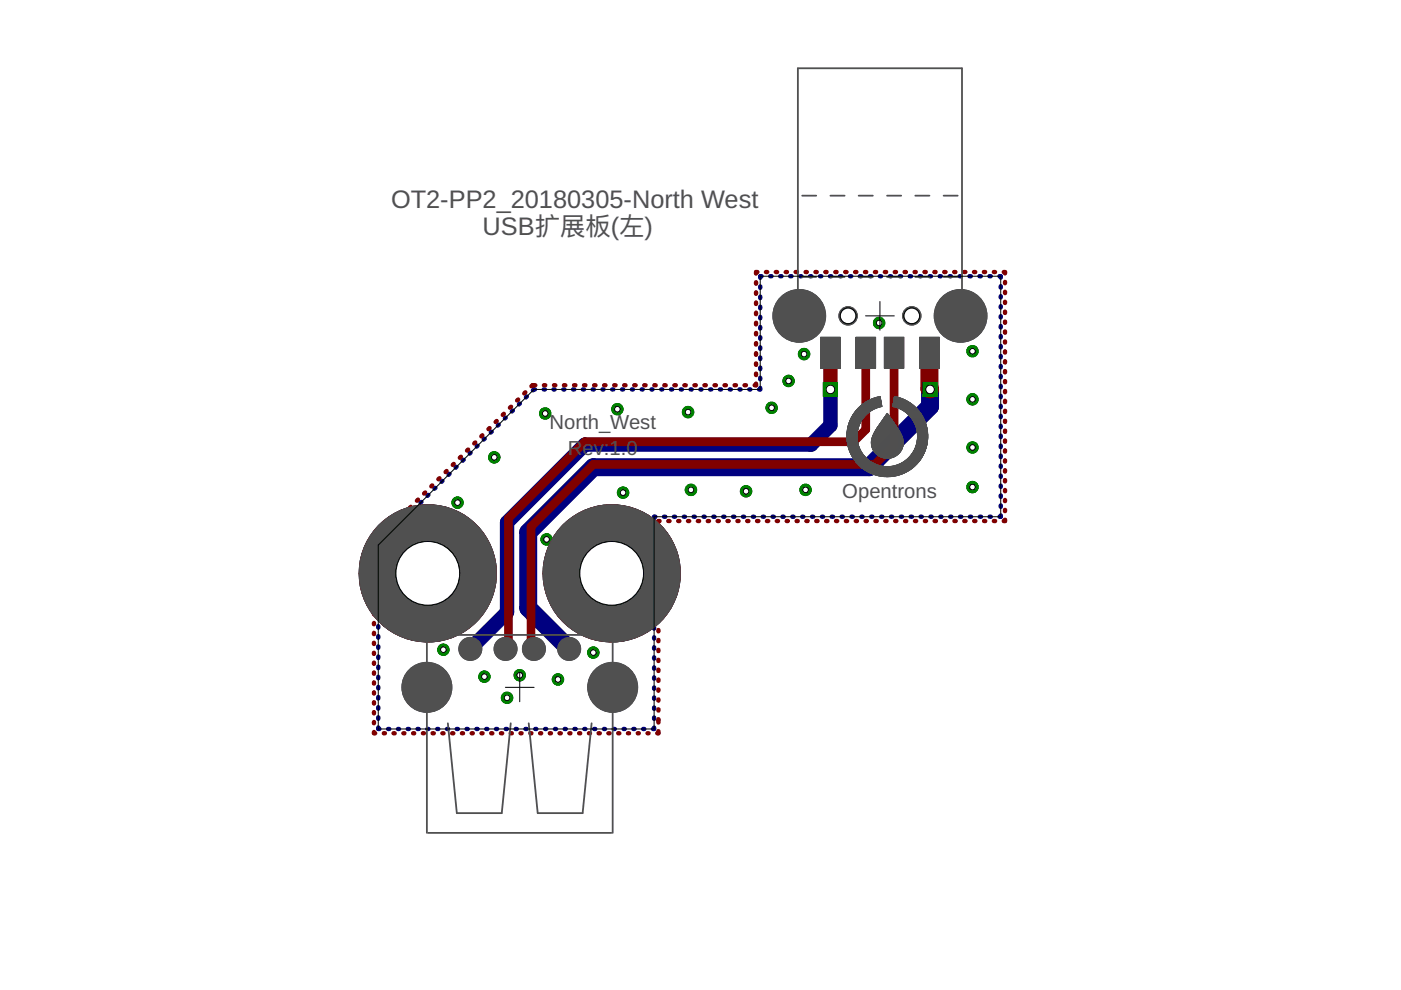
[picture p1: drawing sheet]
<svg xmlns="http://www.w3.org/2000/svg" width="297mm" height="210mm" viewBox="0 0 297 210" stroke-linecap="round" stroke-linejoin="round" font-family="sans-serif">
<defs><g id="words">
<g font-size="5.4" fill="#505050">
<text x="82.9" y="44.2">OT2-PP2_20180305-North West</text>
<text x="102.3" y="49.9">USB扩展板(左)</text>
</g>
<g font-size="4.3" fill="#505050">
<text x="116.5" y="91">North_West</text>
<text x="120.4" y="96.4">Rev:1.0</text>
<text x="178.6" y="105.7">Opentrons</text>
</g>
</g></defs>
<g fill="#505050" stroke="#505050" stroke-width=".21">
<path d="M80.3 111.4a14.5 14.5 0 0 1 22.9 2.8 14.5 14.5 0 0 1-8.7 21.4 14.5 14.5 0 0 1-18.3-14h11a3.5 3.5 0 0 1 5.1-3.2 3.5 3.5 0 0 1 .4 6 3.5 3.5 0 0 1-5.4-2.5l-.1-.3h-11a14.4 14.4 0 0 1 4.1-10.2z" fill-rule="evenodd"/>
<path d="M119.3 111.4a14.6 14.6 0 0 1 22.9 2.8 14.6 14.6 0 0 1-8.7 21.4 14.6 14.6 0 0 1-18.4-14h11.1a3.5 3.5 0 0 1 5.1-3.2 3.5 3.5 0 0 1 .3 6 3.5 3.5 0 0 1-5.3-2.5l-.1-.3h-11.1a14.7 14.7 0 0 1 4.2-10.2z" fill-rule="evenodd"/>
<circle cx="90.7" cy="121.6" r="7"/>
<circle cx="129.7" cy="121.6" r="7"/>
<circle cx="203.7" cy="67" r="5.6"/>
<circle cx="169.5" cy="67" r="5.6"/>
<circle cx="193.3" cy="67" r="1.95"/>
<circle cx="179.8" cy="67" r="1.95"/>
<circle cx="113.2" cy="137.6" r="2.43"/>
<circle cx="107.2" cy="137.6" r="2.43"/>
<circle cx="120.7" cy="137.6" r="2.43"/>
<circle cx="129.9" cy="145.7" r="5.3"/>
<circle cx="90.5" cy="145.7" r="5.3"/>
<circle cx="99.7" cy="137.6" r="2.43"/>
</g>
<g fill="#000080" stroke="#000080" stroke-width=".21">
<path d="M80.3 111.4a14.5 14.5 0 0 1 22.9 2.8 14.5 14.5 0 0 1-8.7 21.4 14.5 14.5 0 0 1-18.3-14h11a3.5 3.5 0 0 1 5.1-3.2 3.5 3.5 0 0 1 .4 6 3.5 3.5 0 0 1-5.4-2.5l-.1-.3h-11a14.4 14.4 0 0 1 4.1-10.2z" fill-rule="evenodd"/>
<path d="M119.3 111.4a14.6 14.6 0 0 1 22.9 2.8 14.6 14.6 0 0 1-8.7 21.4 14.6 14.6 0 0 1-18.4-14h11.1a3.5 3.5 0 0 1 5.1-3.2 3.5 3.5 0 0 1 .3 6 3.5 3.5 0 0 1-5.3-2.5l-.1-.3h-11.1a14.7 14.7 0 0 1 4.2-10.2z" fill-rule="evenodd"/>
</g>
<path d="M176.1 82.6v7.6l-4.1 4.1h-48l-16.5 16.5v19l-7.8 7.8" fill="none" stroke="#000080" stroke-width="3"/>
<path d="M197.2 82.6v3.6l-12.9 12.9h-58.5l-13.8 13.8v16l8.7 8.7" fill="none" stroke="#000080" stroke-width="3.8"/>
<g fill="none" stroke="#000080" stroke-width=".93">
<path d="M161.5 58.6h-.3v.3M163.3 58.6h.3M165.4 58.6h.3M167.5 58.6h.3M169.6 58.6h.3M171.7 58.6h.3M173.9 58.6h.2M176 58.6h.3M178.1 58.6h.3M180.2 58.6h.3M182.3 58.6h.3M184.4 58.6h.3"/>
<path d="M186.5 58.6h.3M188.7 58.6h.2M190.8 58.6h.3M192.9 58.6h.3M195 58.6h.3M197.1 58.6h.3M199.2 58.6h.3M201.3 58.6h.3M203.5 58.6h.2M205.5 58.6h.3M207.7 58.6h.3M209.8 58.6h.3"/>
<path d="M211.9 58.6h.3v.3M161.2 60.7v.3M161.2 62.9v.3M161.2 65v.4M161.2 67.2v.3M161.2 69.3v.4M161.2 71.5v.3M161.2 73.6v.4M161.2 75.8v.3M161.2 77.9v.4M212.2 60.7v.3M212.2 62.8v.3"/>
<path d="M212.2 64.9v.3M212.2 67v.3M212.2 69.1v.3M212.2 71.2v.3M212.2 73.4v.3M212.2 75.5v.3M212.2 77.6v.3M212.2 79.7v.3M96.8 99l-.2 .2M98.3 97.5l-.2 .2M99.8 96l-.2 .2M101.3 94.5l-.2 .2"/>
<path d="M102.8 93l-.2 .2M104.2 91.5l-.1 .2M105.7 90l-.2 .2M107.2 88.5l-.2 .2M108.7 87l-.2 .2M110.2 85.6l-.2 .1M111.7 84.1l-.2 .2M113.4 82.6l-.4 .2M115.3 82.6h.2M117.3 82.6h.3M119.4 82.6h.3M121.5 82.6h.3"/>
<path d="M123.6 82.6h.2M125.6 82.6h.3M127.7 82.6h.3M129.8 82.6h.2M131.9 82.6h.2M134 82.6h.2M136 82.6h.3M138.1 82.6h.2M140.2 82.6h.2M142.3 82.6h.2M144.3 82.6h.3M146.4 82.6h.3"/>
<path d="M148.5 82.6h.2M150.6 82.6h.2M152.6 82.6h.3M154.7 82.6h.3M156.8 82.6h.2M158.9 82.6h.2M161.2 80.1v.3M161.2 82.3v.3h-.3M212.2 81.8v.3M212.2 83.9v.3M212.2 86v.3M212.2 88.2v.2"/>
<path d="M212.2 90.3v.3M212.2 92.4v.3M212.2 94.5v.3M212.2 96.6v.3M212.2 98.7v.3M80.2 117.7v.3M80.2 119.9v.3M80.4 115.4l-.2 .2v.3M81.9 113.9l-.2 .2M83.4 112.4l-.2 .2M84.9 110.9l-.2 .2M86.4 109.4l-.2 .2"/>
<path d="M87.8 107.9l-.1 .2M89.3 106.4l-.1 .2M90.8 104.9l-.2 .2M92.3 103.4l-.2 .2M93.8 102l-.2 .2M95.3 100.5l-.2 .2M138.7 111.7v.3M138.7 113.8v.3M138.7 116v.2M138.7 118.1v.3M139 109.6h-.3v.3M140.8 109.6h.3"/>
<path d="M142.9 109.6h.2M145 109.6h.2M147.1 109.6h.2M149.2 109.6h.2M151.2 109.6h.3M153.3 109.6h.3M155.4 109.6h.3M157.5 109.6h.3M159.6 109.6h.3M161.7 109.6h.3M163.8 109.6h.3M165.9 109.6h.3"/>
<path d="M168 109.6h.3M170.1 109.6h.2M172.2 109.6h.2M174.3 109.6h.2M176.3 109.6h.3M178.4 109.6h.3M180.5 109.6h.3M182.6 109.6h.3M184.7 109.6h.3M186.8 109.6h.3M188.9 109.6h.3M191 109.6h.3"/>
<path d="M193.1 109.6h.3M195.2 109.6h.2M197.3 109.6h.2M199.4 109.6h.2M201.5 109.6h.2M203.5 109.6h.3M205.6 109.6h.3M207.7 109.6h.3M209.8 109.6h.3M212.2 109.3v.3h-.3M212.2 100.8v.3M212.2 103v.2"/>
<path d="M212.2 105.1v.2M212.2 107.2v.3M80.2 122v.3M80.2 124.2v.3M80.2 126.3v.3M80.2 128.5v.3M80.2 130.6v.3M80.2 132.8v.3M80.2 134.9v.3M80.2 137.1v.3M80.2 139.2v.3M138.7 120.2v.3"/>
<path d="M138.7 122.3v.3M138.7 124.5v.3M138.7 126.6v.3M138.7 128.7v.3M138.7 130.9v.2M138.7 133v.3M138.7 135.1v.3M138.7 137.2v.3M138.7 139.4v.3M80.2 154.2v.4h.3M80.2 141.4v.3M80.2 143.5v.3"/>
<path d="M80.2 145.6v.4M80.2 147.8v.3M80.2 149.9v.4M80.2 152.1v.3M82.3 154.6h.2M84.4 154.6h.2M86.4 154.6h.3M88.5 154.6h.3M90.6 154.6h.2M92.7 154.6h.2M94.8 154.6h.2M96.8 154.6h.3"/>
<path d="M98.9 154.6h.3M101 154.6h.3M103.1 154.6h.2M105.2 154.6h.2M107.2 154.6h.3M109.3 154.6h.3M111.4 154.6h.3M113.5 154.6h.2M115.6 154.6h.2M117.6 154.6h.3M119.7 154.6h.3M121.8 154.6h.2"/>
<path d="M123.9 154.6h.2M126 154.6h.2M128 154.6h.3M130.1 154.6h.3M132.2 154.6h.3M134.3 154.6h.2M136.4 154.6h.2M138.7 154.3v.3h-.3M138.7 141.5v.3M138.7 143.6v.3M138.7 145.8v.2M138.7 147.9v.3"/>
<path d="M138.7 150v.3M138.7 152.1v.3"/>
</g>
<circle cx="203.7" cy="67" r="5.3" fill="#008000" stroke="#008000" stroke-width=".21"/>
<circle cx="203.7" cy="67" r="3.7" fill="#fff" stroke="#000" stroke-width=".21"/>
<circle cx="169.5" cy="67" r="5.3" fill="#008000" stroke="#008000" stroke-width=".21"/>
<circle cx="169.5" cy="67" r="3.7" fill="#fff" stroke="#000" stroke-width=".21"/>
<circle cx="113.2" cy="137.6" r="2.14" fill="#008000" stroke="#008000" stroke-width=".21"/>
<circle cx="113.2" cy="137.6" r="1.38" fill="#fff" stroke="#000" stroke-width=".21"/>
<circle cx="107.2" cy="137.6" r="2.14" fill="#008000" stroke="#008000" stroke-width=".21"/>
<circle cx="107.2" cy="137.6" r="1.38" fill="#fff" stroke="#000" stroke-width=".21"/>
<circle cx="120.7" cy="137.6" r="2.14" fill="#008000" stroke="#008000" stroke-width=".21"/>
<circle cx="120.7" cy="137.6" r="1.38" fill="#fff" stroke="#000" stroke-width=".21"/>
<circle cx="129.9" cy="145.7" r="5" fill="#008000" stroke="#008000" stroke-width=".21"/>
<circle cx="129.9" cy="145.7" r="3.5" fill="#fff" stroke="#000" stroke-width=".21"/>
<circle cx="90.5" cy="145.7" r="5" fill="#008000" stroke="#008000" stroke-width=".21"/>
<circle cx="90.5" cy="145.7" r="3.5" fill="#fff" stroke="#000" stroke-width=".21"/>
<circle cx="99.7" cy="137.6" r="2.14" fill="#008000" stroke="#008000" stroke-width=".21"/>
<circle cx="99.7" cy="137.6" r="1.38" fill="#fff" stroke="#000" stroke-width=".21"/>
<path d="M174.6 81.1h3v3h-3z" fill="#008000" stroke="#008000" stroke-width=".21"/>
<circle cx="176.1" cy="82.6" r=".91" fill="#fff" stroke="#000" stroke-width=".21"/>
<path d="M195.7 81.1h3v3h-3z" fill="#008000" stroke="#008000" stroke-width=".21"/>
<circle cx="197.2" cy="82.6" r=".91" fill="#fff" stroke="#000" stroke-width=".21"/>
<circle cx="206.2" cy="74.5" r="1.21" fill="#008000" stroke="#008000" stroke-width=".21"/>
<circle cx="206.2" cy="74.5" r=".59" fill="#fff" stroke="#000" stroke-width=".21"/>
<circle cx="206.2" cy="84.7" r="1.21" fill="#008000" stroke="#008000" stroke-width=".21"/>
<circle cx="206.2" cy="84.7" r=".59" fill="#fff" stroke="#000" stroke-width=".21"/>
<circle cx="206.2" cy="94.9" r="1.21" fill="#008000" stroke="#008000" stroke-width=".21"/>
<circle cx="206.2" cy="94.9" r=".59" fill="#fff" stroke="#000" stroke-width=".21"/>
<circle cx="206.2" cy="103.3" r="1.21" fill="#008000" stroke="#008000" stroke-width=".21"/>
<circle cx="206.2" cy="103.3" r=".59" fill="#fff" stroke="#000" stroke-width=".21"/>
<circle cx="107.5" cy="148" r="1.21" fill="#008000" stroke="#008000" stroke-width=".21"/>
<circle cx="107.5" cy="148" r=".59" fill="#fff" stroke="#000" stroke-width=".21"/>
<circle cx="167.2" cy="80.8" r="1.21" fill="#008000" stroke="#008000" stroke-width=".21"/>
<circle cx="167.2" cy="80.8" r=".59" fill="#fff" stroke="#000" stroke-width=".21"/>
<circle cx="170.8" cy="103.9" r="1.21" fill="#008000" stroke="#008000" stroke-width=".21"/>
<circle cx="170.8" cy="103.9" r=".59" fill="#fff" stroke="#000" stroke-width=".21"/>
<circle cx="158.2" cy="104.2" r="1.21" fill="#008000" stroke="#008000" stroke-width=".21"/>
<circle cx="158.2" cy="104.2" r=".59" fill="#fff" stroke="#000" stroke-width=".21"/>
<circle cx="146.5" cy="103.9" r="1.21" fill="#008000" stroke="#008000" stroke-width=".21"/>
<circle cx="146.5" cy="103.9" r=".59" fill="#fff" stroke="#000" stroke-width=".21"/>
<circle cx="132.1" cy="104.5" r="1.21" fill="#008000" stroke="#008000" stroke-width=".21"/>
<circle cx="132.1" cy="104.5" r=".59" fill="#fff" stroke="#000" stroke-width=".21"/>
<circle cx="115.9" cy="114.4" r="1.21" fill="#008000" stroke="#008000" stroke-width=".21"/>
<circle cx="115.9" cy="114.4" r=".59" fill="#fff" stroke="#000" stroke-width=".21"/>
<circle cx="118.3" cy="144.1" r="1.21" fill="#008000" stroke="#008000" stroke-width=".21"/>
<circle cx="118.3" cy="144.1" r=".59" fill="#fff" stroke="#000" stroke-width=".21"/>
<circle cx="125.8" cy="138.4" r="1.21" fill="#008000" stroke="#008000" stroke-width=".21"/>
<circle cx="125.8" cy="138.4" r=".59" fill="#fff" stroke="#000" stroke-width=".21"/>
<circle cx="145.9" cy="87.4" r="1.21" fill="#008000" stroke="#008000" stroke-width=".21"/>
<circle cx="145.9" cy="87.4" r=".59" fill="#fff" stroke="#000" stroke-width=".21"/>
<circle cx="110.2" cy="143.2" r="1.21" fill="#008000" stroke="#008000" stroke-width=".21"/>
<circle cx="110.2" cy="143.2" r=".59" fill="#fff" stroke="#000" stroke-width=".21"/>
<circle cx="102.7" cy="143.5" r="1.21" fill="#008000" stroke="#008000" stroke-width=".21"/>
<circle cx="102.7" cy="143.5" r=".59" fill="#fff" stroke="#000" stroke-width=".21"/>
<circle cx="94" cy="137.8" r="1.21" fill="#008000" stroke="#008000" stroke-width=".21"/>
<circle cx="94" cy="137.8" r=".59" fill="#fff" stroke="#000" stroke-width=".21"/>
<circle cx="97" cy="106.6" r="1.21" fill="#008000" stroke="#008000" stroke-width=".21"/>
<circle cx="97" cy="106.6" r=".59" fill="#fff" stroke="#000" stroke-width=".21"/>
<circle cx="130.9" cy="86.8" r="1.21" fill="#008000" stroke="#008000" stroke-width=".21"/>
<circle cx="130.9" cy="86.8" r=".59" fill="#fff" stroke="#000" stroke-width=".21"/>
<circle cx="104.8" cy="97" r="1.21" fill="#008000" stroke="#008000" stroke-width=".21"/>
<circle cx="104.8" cy="97" r=".59" fill="#fff" stroke="#000" stroke-width=".21"/>
<circle cx="115.6" cy="87.7" r="1.21" fill="#008000" stroke="#008000" stroke-width=".21"/>
<circle cx="115.6" cy="87.7" r=".59" fill="#fff" stroke="#000" stroke-width=".21"/>
<circle cx="163.6" cy="86.5" r="1.21" fill="#008000" stroke="#008000" stroke-width=".21"/>
<circle cx="163.6" cy="86.5" r=".59" fill="#fff" stroke="#000" stroke-width=".21"/>
<circle cx="170.5" cy="75.1" r="1.21" fill="#008000" stroke="#008000" stroke-width=".21"/>
<circle cx="170.5" cy="75.1" r=".59" fill="#fff" stroke="#000" stroke-width=".21"/>
<circle cx="186.4" cy="68.5" r="1.21" fill="#008000" stroke="#008000" stroke-width=".21"/>
<circle cx="186.4" cy="68.5" r=".59" fill="#fff" stroke="#000" stroke-width=".21"/>
<g fill="#800000" stroke="#800000" stroke-width=".21">
<path d="M174.3 71.8h3.6v6h-3.6z"/>
<path d="M181.8 71.8h3.6v6h-3.6z"/>
<path d="M187.8 71.8h3.6v6h-3.6z"/>
<path d="M195.3 71.8h3.6v6h-3.6z"/>
</g>
<path d="M176.1 74.8v7.8" fill="none" stroke="#800000" stroke-width="3"/>
<path d="M183.6 74.8v16.3l-2.6 2.6h-57l-16.2 16.2v27.1l-.6 .6M189.6 74.8v19.6l-4.1 4.1h-59.7l-13.2 13.2v25.3l.6 .6" fill="none" stroke="#800000" stroke-width="1.8"/>
<path d="M197.1 74.8v7.6l.1 .2" fill="none" stroke="#800000" stroke-width="3.8"/>
<g fill="none" stroke="#800000" stroke-width=".93">
<path d="M160.3 59.8v.4M160.6 57.7h-.3v.3M162.4 57.7h.3M164.5 57.7h.3M166.6 57.7h.3M168.7 57.7h.3M170.8 57.7h.3M172.9 57.7h.3M175 57.7h.3M177.1 57.7h.3M179.2 57.7h.3M181.3 57.7h.3"/>
<path d="M183.4 57.7h.3M185.5 57.7h.3M187.6 57.7h.3M189.7 57.7h.3M191.8 57.7h.3M193.9 57.7h.3M196 57.7h.3M198.1 57.7h.3M200.2 57.7h.3M202.3 57.7h.3M204.4 57.7h.3M206.5 57.7h.3"/>
<path d="M208.6 57.7h.3M210.7 57.7h.3M212.8 57.7h.3v.3M213.1 59.8v.2M160.3 62v.3M160.3 64.1v.4M160.3 66.3v.3M160.3 68.4v.4M160.3 70.6v.3M160.3 72.7v.4M160.3 74.9v.3M160.3 77v.4"/>
<path d="M160.3 79.2v.3M213.1 61.9v.2M213.1 64v.2M213.1 66.1v.3M213.1 68.2v.3M213.1 70.3v.2M213.1 72.4v.2M213.1 74.5v.3M213.1 76.6v.3M213.1 78.7v.3M94.7 99.9l-.2 .2M96.2 98.4l-.2 .2"/>
<path d="M97.7 96.8l-.2 .3M99.3 95.3l-.3 .2M100.8 93.8l-.3 .2M102.3 92.3l-.3 .2M103.8 90.8l-.2 .2M105.3 89.3l-.2 .2M106.8 87.7l-.2 .3M108.4 86.2l-.3 .2M109.9 84.7l-.3 .2M111.4 83.2l-.3 .2M113.5 81.7h-.6l-.2 .2M115.3 81.7h.3"/>
<path d="M117.5 81.7h.3M119.6 81.7h.3M121.7 81.7h.3M123.8 81.7h.3M126 81.7h.3M128.1 81.7h.3M130.2 81.7h.3M132.3 81.7h.3M134.5 81.7h.3M136.6 81.7h.3M138.7 81.7h.3M140.8 81.7h.3"/>
<path d="M143 81.7h.3M145.1 81.7h.3M147.2 81.7h.3M149.4 81.7h.2M151.5 81.7h.3M153.6 81.7h.3M155.7 81.7h.3M157.9 81.7h.3M160.3 81.3v.4h-.3M213.1 80.8v.2M213.1 82.9v.3M213.1 85v.3"/>
<path d="M213.1 87.1v.3M213.1 89.2v.3M213.1 91.3v.3M213.1 93.4v.3M213.1 95.5v.3M213.1 97.6v.3M213.1 99.7v.3M79.3 117.4v.2M79.3 119.5v.2M79.5 115l-.2 .3v.2M81 113.5l-.2 .2M82.5 112l-.2 .2"/>
<path d="M84.1 110.5l-.3 .2M85.6 109l-.2 .2M87.1 107.5l-.2 .2M88.6 105.9l-.2 .3M90.1 104.4l-.2 .2M91.7 102.9l-.3 .2M93.2 101.4l-.3 .2M139.6 112.6v.2M139.6 114.7v.2M139.6 116.8v.3M139.6 118.9v.2M139.8 110.5h-.2v.2"/>
<path d="M141.7 110.5h.2M143.8 110.5h.2M145.9 110.5h.2M148 110.5h.2M150.1 110.5h.2M152.1 110.5h.3M154.2 110.5h.3M156.3 110.5h.3M158.4 110.5h.3M160.5 110.5h.3M162.6 110.5h.3M164.7 110.5h.3"/>
<path d="M166.8 110.5h.2M168.9 110.5h.2M171 110.5h.2M173.1 110.5h.2M175.2 110.5h.2M177.2 110.5h.3M179.3 110.5h.3M181.4 110.5h.3M183.5 110.5h.3M185.6 110.5h.3M187.7 110.5h.3M189.8 110.5h.3"/>
<path d="M191.9 110.5h.3M194 110.5h.2M196.1 110.5h.2M198.2 110.5h.2M200.3 110.5h.2M202.4 110.5h.2M204.4 110.5h.3M206.5 110.5h.3M208.6 110.5h.3M210.7 110.5h.3M213.1 110.2v.3h-.3M213.1 101.8v.3"/>
<path d="M213.1 103.9v.3M213.1 106v.3M213.1 108.1v.3M79.3 121.6v.2M79.3 123.7v.3M79.3 125.8v.2M79.3 127.9v.2M79.3 130v.2M79.3 132.1v.3M79.3 134.2v.3M79.3 136.3v.2M79.3 138.4v.2"/>
<path d="M139.6 121v.2M139.6 123.1v.2M139.6 125.2v.3M139.6 127.3v.3M139.6 129.4v.2M139.6 131.5v.2M139.6 133.6v.3M139.6 135.7v.3M139.6 137.8v.2M139.6 139.9v.2M79.3 155.2v.3h.2M79.3 140.5v.3"/>
<path d="M79.3 142.6v.3M79.3 144.7v.2M79.3 146.8v.2M79.3 148.9v.3M79.3 151v.3M79.3 153.1v.3M81.4 155.5h.2M83.4 155.5h.3M85.5 155.5h.2M87.6 155.5h.2M89.7 155.5h.2M91.7 155.5h.3"/>
<path d="M93.8 155.5h.2M95.9 155.5h.2M97.9 155.5h.3M100 155.5h.2M102.1 155.5h.2M104.1 155.5h.3M106.2 155.5h.3M108.3 155.5h.2M110.4 155.5h.2M112.4 155.5h.3M114.5 155.5h.2M116.6 155.5h.2"/>
<path d="M118.6 155.5h.3M120.7 155.5h.2M122.8 155.5h.2M124.9 155.5h.2M126.9 155.5h.3M129 155.5h.2M131.1 155.5h.2M133.1 155.5h.3M135.2 155.5h.2M137.3 155.5h.2M139.6 155v.5h-.3M139.6 142v.3"/>
<path d="M139.6 144.1v.3M139.6 146.2v.3M139.6 148.3v.2M139.6 150.4v.3M139.6 152.5v.7"/>
</g>
<circle cx="203.7" cy="67" r="5.3" fill="#008000" stroke="#008000" stroke-width=".21"/>
<circle cx="203.7" cy="67" r="3.7" fill="#fff" stroke="#000" stroke-width=".21"/>
<circle cx="169.5" cy="67" r="5.3" fill="#008000" stroke="#008000" stroke-width=".21"/>
<circle cx="169.5" cy="67" r="3.7" fill="#fff" stroke="#000" stroke-width=".21"/>
<circle cx="113.2" cy="137.6" r="2.14" fill="#008000" stroke="#008000" stroke-width=".21"/>
<circle cx="113.2" cy="137.6" r="1.38" fill="#fff" stroke="#000" stroke-width=".21"/>
<circle cx="107.2" cy="137.6" r="2.14" fill="#008000" stroke="#008000" stroke-width=".21"/>
<circle cx="107.2" cy="137.6" r="1.38" fill="#fff" stroke="#000" stroke-width=".21"/>
<circle cx="120.7" cy="137.6" r="2.14" fill="#008000" stroke="#008000" stroke-width=".21"/>
<circle cx="120.7" cy="137.6" r="1.38" fill="#fff" stroke="#000" stroke-width=".21"/>
<circle cx="129.9" cy="145.7" r="5" fill="#008000" stroke="#008000" stroke-width=".21"/>
<circle cx="129.9" cy="145.7" r="3.5" fill="#fff" stroke="#000" stroke-width=".21"/>
<circle cx="90.5" cy="145.7" r="5" fill="#008000" stroke="#008000" stroke-width=".21"/>
<circle cx="90.5" cy="145.7" r="3.5" fill="#fff" stroke="#000" stroke-width=".21"/>
<circle cx="99.7" cy="137.6" r="2.14" fill="#008000" stroke="#008000" stroke-width=".21"/>
<circle cx="99.7" cy="137.6" r="1.38" fill="#fff" stroke="#000" stroke-width=".21"/>
<path d="M174.6 81.1h3v3h-3z" fill="#008000" stroke="#008000" stroke-width=".21"/>
<circle cx="176.1" cy="82.6" r=".91" fill="#fff" stroke="#000" stroke-width=".21"/>
<path d="M195.7 81.1h3v3h-3z" fill="#008000" stroke="#008000" stroke-width=".21"/>
<circle cx="197.2" cy="82.6" r=".91" fill="#fff" stroke="#000" stroke-width=".21"/>
<circle cx="206.2" cy="74.5" r="1.21" fill="#008000" stroke="#008000" stroke-width=".21"/>
<circle cx="206.2" cy="74.5" r=".59" fill="#fff" stroke="#000" stroke-width=".21"/>
<circle cx="206.2" cy="84.7" r="1.21" fill="#008000" stroke="#008000" stroke-width=".21"/>
<circle cx="206.2" cy="84.7" r=".59" fill="#fff" stroke="#000" stroke-width=".21"/>
<circle cx="206.2" cy="94.9" r="1.21" fill="#008000" stroke="#008000" stroke-width=".21"/>
<circle cx="206.2" cy="94.9" r=".59" fill="#fff" stroke="#000" stroke-width=".21"/>
<circle cx="206.2" cy="103.3" r="1.21" fill="#008000" stroke="#008000" stroke-width=".21"/>
<circle cx="206.2" cy="103.3" r=".59" fill="#fff" stroke="#000" stroke-width=".21"/>
<circle cx="107.5" cy="148" r="1.21" fill="#008000" stroke="#008000" stroke-width=".21"/>
<circle cx="107.5" cy="148" r=".59" fill="#fff" stroke="#000" stroke-width=".21"/>
<circle cx="167.2" cy="80.8" r="1.21" fill="#008000" stroke="#008000" stroke-width=".21"/>
<circle cx="167.2" cy="80.8" r=".59" fill="#fff" stroke="#000" stroke-width=".21"/>
<circle cx="170.8" cy="103.9" r="1.21" fill="#008000" stroke="#008000" stroke-width=".21"/>
<circle cx="170.8" cy="103.9" r=".59" fill="#fff" stroke="#000" stroke-width=".21"/>
<circle cx="158.2" cy="104.2" r="1.21" fill="#008000" stroke="#008000" stroke-width=".21"/>
<circle cx="158.2" cy="104.2" r=".59" fill="#fff" stroke="#000" stroke-width=".21"/>
<circle cx="146.5" cy="103.9" r="1.21" fill="#008000" stroke="#008000" stroke-width=".21"/>
<circle cx="146.5" cy="103.9" r=".59" fill="#fff" stroke="#000" stroke-width=".21"/>
<circle cx="132.1" cy="104.5" r="1.21" fill="#008000" stroke="#008000" stroke-width=".21"/>
<circle cx="132.1" cy="104.5" r=".59" fill="#fff" stroke="#000" stroke-width=".21"/>
<circle cx="115.9" cy="114.4" r="1.21" fill="#008000" stroke="#008000" stroke-width=".21"/>
<circle cx="115.9" cy="114.4" r=".59" fill="#fff" stroke="#000" stroke-width=".21"/>
<circle cx="118.3" cy="144.1" r="1.21" fill="#008000" stroke="#008000" stroke-width=".21"/>
<circle cx="118.3" cy="144.1" r=".59" fill="#fff" stroke="#000" stroke-width=".21"/>
<circle cx="125.8" cy="138.4" r="1.21" fill="#008000" stroke="#008000" stroke-width=".21"/>
<circle cx="125.8" cy="138.4" r=".59" fill="#fff" stroke="#000" stroke-width=".21"/>
<circle cx="145.9" cy="87.4" r="1.21" fill="#008000" stroke="#008000" stroke-width=".21"/>
<circle cx="145.9" cy="87.4" r=".59" fill="#fff" stroke="#000" stroke-width=".21"/>
<circle cx="110.2" cy="143.2" r="1.21" fill="#008000" stroke="#008000" stroke-width=".21"/>
<circle cx="110.2" cy="143.2" r=".59" fill="#fff" stroke="#000" stroke-width=".21"/>
<circle cx="102.7" cy="143.5" r="1.21" fill="#008000" stroke="#008000" stroke-width=".21"/>
<circle cx="102.7" cy="143.5" r=".59" fill="#fff" stroke="#000" stroke-width=".21"/>
<circle cx="94" cy="137.8" r="1.21" fill="#008000" stroke="#008000" stroke-width=".21"/>
<circle cx="94" cy="137.8" r=".59" fill="#fff" stroke="#000" stroke-width=".21"/>
<circle cx="97" cy="106.6" r="1.21" fill="#008000" stroke="#008000" stroke-width=".21"/>
<circle cx="97" cy="106.6" r=".59" fill="#fff" stroke="#000" stroke-width=".21"/>
<circle cx="130.9" cy="86.8" r="1.21" fill="#008000" stroke="#008000" stroke-width=".21"/>
<circle cx="130.9" cy="86.8" r=".59" fill="#fff" stroke="#000" stroke-width=".21"/>
<circle cx="104.8" cy="97" r="1.21" fill="#008000" stroke="#008000" stroke-width=".21"/>
<circle cx="104.8" cy="97" r=".59" fill="#fff" stroke="#000" stroke-width=".21"/>
<circle cx="115.6" cy="87.7" r="1.21" fill="#008000" stroke="#008000" stroke-width=".21"/>
<circle cx="115.6" cy="87.7" r=".59" fill="#fff" stroke="#000" stroke-width=".21"/>
<circle cx="163.6" cy="86.5" r="1.21" fill="#008000" stroke="#008000" stroke-width=".21"/>
<circle cx="163.6" cy="86.5" r=".59" fill="#fff" stroke="#000" stroke-width=".21"/>
<circle cx="170.5" cy="75.1" r="1.21" fill="#008000" stroke="#008000" stroke-width=".21"/>
<circle cx="170.5" cy="75.1" r=".59" fill="#fff" stroke="#000" stroke-width=".21"/>
<circle cx="186.4" cy="68.5" r="1.21" fill="#008000" stroke="#008000" stroke-width=".21"/>
<circle cx="186.4" cy="68.5" r=".59" fill="#fff" stroke="#000" stroke-width=".21"/>
<g fill="#800000" stroke="#800000" stroke-width=".21">
<path d="M80.3 111.4a14.5 14.5 0 0 1 22.9 2.8 14.5 14.5 0 0 1-8.7 21.4 14.5 14.5 0 0 1-18.3-14h11a3.5 3.5 0 0 1 5.1-3.2 3.5 3.5 0 0 1 .4 6 3.5 3.5 0 0 1-5.4-2.5l-.1-.3h-11a14.4 14.4 0 0 1 4.1-10.2z" fill-rule="evenodd"/>
<path d="M119.3 111.4a14.6 14.6 0 0 1 22.9 2.8 14.6 14.6 0 0 1-8.7 21.4 14.6 14.6 0 0 1-18.4-14h11.1a3.5 3.5 0 0 1 5.1-3.2 3.5 3.5 0 0 1 .3 6 3.5 3.5 0 0 1-5.3-2.5l-.1-.3h-11.1a14.7 14.7 0 0 1 4.2-10.2z" fill-rule="evenodd"/>
</g>
<g fill="#505050" stroke="#505050" stroke-width=".21">
<path d="M80.3 111.4a14.5 14.5 0 0 1 22.9 2.8 14.5 14.5 0 0 1-8.7 21.4 14.5 14.5 0 0 1-18.3-14h11a3.5 3.5 0 0 1 5.1-3.2 3.5 3.5 0 0 1 .4 6 3.5 3.5 0 0 1-5.4-2.5l-.1-.3h-11a14.4 14.4 0 0 1 4.1-10.2z" fill-rule="evenodd"/>
<path d="M119.3 111.4a14.6 14.6 0 0 1 22.9 2.8 14.6 14.6 0 0 1-8.7 21.4 14.6 14.6 0 0 1-18.4-14h11.1a3.5 3.5 0 0 1 5.1-3.2 3.5 3.5 0 0 1 .3 6 3.5 3.5 0 0 1-5.3-2.5l-.1-.3h-11.1a14.7 14.7 0 0 1 4.2-10.2z" fill-rule="evenodd"/>
<circle cx="90.7" cy="121.6" r="7"/>
<circle cx="129.7" cy="121.6" r="7"/>
<circle cx="203.7" cy="67" r="5.6"/>
<circle cx="169.5" cy="67" r="5.6"/>
<circle cx="193.3" cy="67" r="1.95"/>
<circle cx="179.8" cy="67" r="1.95"/>
<circle cx="113.2" cy="137.6" r="2.43"/>
<circle cx="107.2" cy="137.6" r="2.43"/>
<circle cx="120.7" cy="137.6" r="2.43"/>
<circle cx="129.9" cy="145.7" r="5.3"/>
<circle cx="90.5" cy="145.7" r="5.3"/>
<circle cx="99.7" cy="137.6" r="2.43"/>
</g>
<g fill="#505050" stroke="#505050" stroke-width=".21">
<path d="M174 71.5h4.2v6.6h-4.2z"/>
<path d="M181.5 71.5h4.2v6.6h-4.2z"/>
<path d="M187.5 71.5h4.2v6.6h-4.2z"/>
<path d="M195 71.5h4.2v6.6h-4.2z"/>
<path d="M174.3 71.8h3.6v6h-3.6z"/>
<path d="M181.8 71.8h3.6v6h-3.6z"/>
<path d="M187.8 71.8h3.6v6h-3.6z"/>
<path d="M195.3 71.8h3.6v6h-3.6z"/>
</g>
<g fill="none" stroke="#505050" stroke-width=".21">
<path d="M179.6 93h2.1M179.6 92.9h2.1M179.6 92.8h2.1M179.6 92.7h2.1M179.6 92.6h2.1M179.6 92.5h2.1M179.6 92.4h2.1M179.6 92.3h2.1M179.6 92.2h2.1M179.6 92.1h2.1M179.6 92h2.1M179.6 93.3h2.2"/>
<path d="M179.6 93.2h2.1M179.6 93.1h2.1M179.6 91.9h2.1M179.6 91.8h2.1M179.6 93.4l2.2 .1M179.6 93.4h2.2M179.6 91.7h2.2M179.6 91.6h2.2M179.6 93.6h2.2M179.6 93.5l2.2 .1M179.6 93.5h2.2M179.6 91.5h2.2"/>
<path d="M179.6 91.4h2.2M179.6 93.9h2.3M179.6 93.8h2.2M179.6 93.7l2.2 .1M179.6 93.7h2.2M179.6 93.6l2.2 .1M179.6 91.3h2.2M179.6 91.2h2.2M179.7 94h2.2M179.7 93.9h2.2M179.7 91.1h2.2M179.7 94.1h2.2"/>
<path d="M179.7 91h2.2M179.7 90.9h2.2M179.7 94.2h2.2M179.7 94.3h2.3M179.7 94.2l2.2 .1M179.7 90.8h2.2M179.7 90.7h2.2M179.7 94.4h2.3M179.8 94.4h2.2M179.8 94.5h2.2M179.8 90.5h2.3M179.8 94.6h2.3"/>
<path d="M179.8 94.8h2.3M179.8 94.7h2.3M179.8 90.4h2.3M179.8 90.3h2.3M179.9 94.8h2.2M179.9 94.9h2.3M179.9 90.1h2.2M179.9 95l2.3 .1M179.9 95h2.3M179.9 95.1h2.4M179.9 89.9h2.3M180 95.1l2.3 .1"/>
<path d="M180 95.2h2.3M180 89.8h2.3M180 95.2l2.3 .1M180 95.3l2.4 .1M180 95.3h2.4M180 89.7h2.3M180 95.4h2.4M180 89.6h2.4M180.1 95.4l2.3 .1M180.1 95.5h2.4M180.1 89.5h2.4M180.1 95.6h2.4"/>
<path d="M180.1 95.7h2.4M180.2 95.7h2.4M180.2 95.8h2.4M180.2 95.9h2.5M180.2 89.2h2.4M180.3 95.9h2.4M180.3 96h2.5M180.3 96l2.5 .1M180.3 89h2.5M180.3 96.1h2.5M180.4 96.1l2.5 .1M180.4 88.9h2.4"/>
<path d="M180.4 96.2h2.5M180.4 88.8h2.5M180.4 96.2l2.5 .1M180.4 96.3h2.6M180.4 96.4h2.6M180.5 96.4h2.5M180.5 96.5h2.6M180.6 96.6h2.6M180.6 96.7h2.6M180.6 96.7h2.7M180.7 96.8h2.6M180.7 96.8l2.7 .1"/>
<path d="M180.7 96.9h2.7M180.7 88.2h2.7M180.8 96.9l2.7 .1M180.8 97h2.8M180.8 97l2.8 .1M180.9 97.1h2.8M180.9 87.9h2.7M180.9 97.1l2.8 .1M181 97.2l2.8 .1M181 97.2h2.8M181 97.3h2.9M181 97.3l3 .1"/>
<path d="M181.1 97.4h2.9M181.1 97.5h3M181.2 97.5h2.9M181.2 97.6h3M181.2 97.6h3.1M181.3 97.7h3.1M181.3 97.8h3.2M181.4 97.8l3.2 .1M181.4 97.9h3.3M181.5 97.9l3.2 .1M181.5 98h3.3M181.6 98l3.3 .1"/>
<path d="M181.6 98.1h3.4M181.7 98.1l3.4 .1M181.7 98.2h3.5M181.7 98.3h3.6M181.7 91.9h-2.1M181.8 91.6h-2.2M181.8 98.3h3.6M181.9 98.4h3.6M181.9 91.1l-2.3 .1M181.9 91l-2.2 .1M181.9 98.4h3.8M181.9 90.8h-2.2"/>
<path d="M181.9 98.5h3.9M182 90.7h-2.3M182 98.5l3.9 .1M182 90.6l-2.3 .1M182 90.6h-2.2M182 90.5h-2.2M182.1 98.6h4M182.1 90.4h-2.3M182.1 98.6l4.2 .1M182.1 90.3h-2.3M182.1 90.2h-2.2M182.2 98.7h4.3"/>
<path d="M182.2 90.1h-2.3M182.2 90l-2.3 .1M182.2 90h-2.3M182.2 98.7l4.5 .1M182.3 98.8h4.7M182.3 89.9h-2.3M182.3 89.8h-2.3M182.4 98.8l4.9 .1M182.4 89.7h-2.4M182.4 86.1h4.6M182.4 98.9h11.5M182.4 89.6h-2.4"/>
<path d="M182.5 89.5h-2.4M182.5 99h11.2M182.5 89.4h-2.4M182.5 86h4.4M182.5 89.3l-2.4 .1M182.6 89.3h-2.4M182.6 99.1h11.1M182.6 89.2l-2.4 .1M182.6 85.9h4.3M182.6 99.1h11M182.7 89.1l-2.5 .1M182.7 89.1h-2.4"/>
<path d="M182.7 85.9h4.2M182.7 99.2h10.8M182.7 89h-2.4M182.8 99.2h10.7M182.8 85.8h4.1M182.8 88.9h-2.5M182.9 85.7h4M182.9 99.3h10.4M182.9 88.8h-2.5M183 88.7l-2.6 .1M183 85.7h3.9M183 99.4h10.3"/>
<path d="M183 88.7h-2.6M183 88.6h-2.5M183 85.6h3.9M183 99.4h10.2M183.1 88.6h-2.6M183.1 85.6h3.8M183.1 88.5h-2.6M183.1 99.5h10M183.2 88.5h-2.6M183.2 85.5h3.7M183.2 99.5h9.9M183.2 88.4h-2.6"/>
<path d="M183.2 88.3l-2.6 .1M183.3 99.6h9.7M183.3 85.4h3.6M183.3 88.3h-2.7M183.3 88.2l-2.6 .1M183.3 99.6h9.6M183.4 88.2h-2.7M183.4 85.3h3.4M183.4 99.7h9.4M183.5 88.1h-2.7M183.5 99.7h9.3M183.5 85.3h3.3"/>
<path d="M183.5 88l-2.7 .1M183.6 85.2h3.2M183.6 88h-2.8M183.6 99.8h9M183.7 99.8h8.9M183.7 87.9h-2.8M183.7 87.8h-2.8M183.7 85.1h3.1M183.8 99.9h8.7M183.8 87.8h-2.8M183.8 99.9h8.6M183.8 85.1h3"/>
<path d="M183.9 87.7h-2.9M183.9 85h2.9M184 87.6h-2.9M184 85h2.8M184.1 87.5l-3 .1M184.1 87.5h-3M184.1 84.9h2.7M184.2 87.4l-3 .1M184.2 84.9h2.6M184.3 87.4h-3.1M184.3 87.3l-3 .1M184.3 84.8h2.4"/>
<path d="M184.4 87.3h-3.1M184.4 84.8h2.3M184.5 87.2l-3.2 .1M184.6 87.2h-3.2M184.6 84.7h2.1M184.6 87.1l-3.2 .1M184.7 84.7h2M184.7 87.1h-3.2M184.7 94.1h6.8M184.7 94h6.8M184.7 93.9h6.8M184.7 93.8h6.8"/>
<path d="M184.7 93.7h6.8M184.7 93.6h6.8M184.8 94.3h6.7M184.8 94.2h6.7M184.8 94.1h6.7M184.8 93.5h6.7M184.8 93.4l6.7 .1M184.8 93.4h6.7M184.8 93.3h6.7M184.8 94.4h6.7M184.8 84.6h1.9M184.8 94.6h6.6"/>
<path d="M184.8 94.5h6.6M184.8 93.2h6.6M184.8 87l-3.3 .1M184.8 93.1h6.6M184.8 94.7h6.6M184.8 93h6.6M184.9 94.8h6.5M184.9 93h6.5M184.9 92.9h6.5M184.9 87h-3.4M184.9 84.6h1.8M184.9 94.9h6.4"/>
<path d="M184.9 92.9h6.4M184.9 92.8h6.4M185 95h6.3M185 92.7h6.3M185 95.1h6.3M185 92.6h6.3M185 86.9l-3.4 .1M185 95.1h6.2M185 92.6h6.2M185 95.2h6.2M185 92.5h6.2M185.1 95.2h6.1"/>
<path d="M185.1 92.4h6.1M185.1 86.9h-3.4M185.1 95.3h6.1M185.1 84.5h1.6M185.1 92.3l6.1 .1M185.1 92.3h6M185.1 95.4h6M185.1 92.2h6M185.2 92.2h5.9M185.2 84.5h1.5M185.2 95.5h5.9M185.2 92.1h5.9"/>
<path d="M185.2 86.8h-3.5M185.2 92h5.8M185.3 92h5.7M185.3 86.8h-3.6M185.3 95.7h5.7M185.3 91.9h5.7M185.3 91.8h5.6M185.3 84.4h1.4M185.4 95.8h5.5M185.4 91.7h5.5M185.4 86.7h-3.6M185.4 91.7h5.4"/>
<path d="M185.4 95.9h5.4M185.4 91.6h5.4M185.5 95.9h5.3M185.5 91.5h5.3M185.5 96h5.2M185.5 91.5h5.2M185.5 91.4h5.2M185.5 86.7h-3.7M185.5 84.3h1.2M185.6 96h5.1M185.6 91.4h5.1M185.6 96.1h5"/>
<path d="M185.6 91.3h5M185.7 86.6h-3.8M185.7 96.1h4.9M185.7 91.2h4.9M185.7 84.3h.9M185.7 96.2h4.8M185.7 91.1h4.8M185.8 96.2h4.7M185.8 91h4.7M185.8 96.3h4.6M185.8 91h4.6M185.8 84.2h.8"/>
<path d="M185.9 90.9h4.5M185.9 96.4h4.5M185.9 86.5h-3.9M185.9 90.8h4.4M185.9 96.4h4.4M186 90.7h4.3M186 90.7h4.2M186 96.5h4.2M186.1 86.4l-4.1 .1M186.1 84.2h.5M186.1 96.5h4.1M186.1 90.6h4.1"/>
<path d="M186.1 90.5l4.1 .1M186.1 90.5h4M186.2 90.4h3.9M186.2 96.6h3.9M186.2 86.4h-4.1M186.2 96.6h3.8M186.2 90.3h3.8M186.3 90.3h3.7M186.3 84.1h.3M186.3 96.7h3.6M186.3 90.2h3.6M186.4 90.2h3.5"/>
<path d="M186.4 86.3l-4.3 .1M186.4 96.7h3.5M186.4 90.1h3.5M186.4 90.1h3.4M186.5 90h3.3M186.5 96.8h3.2M186.5 89.9h3.2M186.6 96.8h3.1M186.6 89.9h3.1M186.6 84.1h.1M186.6 89.8h3.1M186.6 89.7h3"/>
<path d="M186.6 86.3h-4.4M186.7 89.7h2.9M186.7 96.9h2.8M186.7 89.6h2.8M186.8 89.6h2.7M186.8 96.9h2.7M186.8 89.5h2.7M186.8 86.2l-4.5 .1M186.8 89.5h2.6M186.9 89.4h2.5M186.9 89.4h2.4M186.9 89.3h2.4"/>
<path d="M187 97h2.3M187 89.3h2.3M187 86.2h-4.7M187 89.2h2.2M187.1 97h2M187.1 89.1h2M187.2 89h1.9M187.2 88.9h1.8M187.3 88.9h1.7M187.3 97.1h1.7M187.3 88.8h1.7M187.3 88.8h1.6"/>
<path d="M187.4 88.7h1.5M187.4 88.6h1.4M187.5 88.6h1.3M187.5 88.5h1.3M187.5 88.5h1.2M187.6 88.4h1.1M187.6 97.1h1.1M187.6 88.3l1 .1M187.6 88.3h1M187.7 88.2h.9M187.8 88.2h.7M187.8 88.1h.7"/>
<path d="M187.8 88.1h.6M187.9 88h.5M187.9 87.9h.4M188 87.8h.3M188 87.8h.2M188 87.7h.2M188.1 87.7h.1M189 98.9h4.9M189.3 86.2h4.6M189.3 86.1h4.6M189.3 86.1h4.5M189.3 86h4.4"/>
<path d="M189.3 85.9h4.3M189.3 85.9h4.2M189.3 85.8h4.2M189.3 85.7l4.1 .1M189.3 85.7h4.1M189.4 85.6l3.9 .1M189.4 85.6h3.8M189.4 85.5l3.7 .1M189.4 85.5h3.7M189.4 85.4h3.6M189.4 85.4h3.5M189.4 85.3h3.4"/>
<path d="M189.4 86.2l4.6 .1M189.4 85.2h3.3M189.4 85.2h3.2M189.5 85.1h3M189.5 85.1h2.9M189.5 85h2.8M189.5 85h2.7M189.5 84.9h2.6M189.5 84.9h2.5M189.5 84.8h2.4M189.5 84.7l2.3 .1M189.5 84.7h2.2"/>
<path d="M189.5 84.6l2.1 .1M189.5 84.6h2M189.5 84.5l1.9 .1M189.6 84.5h1.6M189.6 84.4l1.5 .1M189.6 84.4h1.3M189.6 84.3h1.1M189.6 86.3h4.5M189.6 84.3h.9M189.6 84.2h.8M189.6 84.2h.6M189.6 84.1h.3"/>
<path d="M189.7 84.1h.1M189.9 86.3l4.2 .1M190 86.4h4.2M190.2 86.4l4 .1M190.4 86.5h3.9M190.5 98.5h3.8M190.5 86.6h3.8M190.6 86.6h3.8M190.7 86.7h3.7M190.9 86.7h3.6M190.9 95.7h-5.6M191 95.6h-5.7"/>
<path d="M191 86.8h3.5M191.1 86.8h3.5M191.1 95.4h-6M191.2 86.9h3.4M191.3 86.9h3.3M191.4 87h3.3M191.4 87l3.4 .1M191.5 94.2l-6.7 .1M191.6 87.1h3.2M191.6 87.1l3.2 .1M191.7 97.9h3.1M191.7 87.2h3.1"/>
<path d="M191.8 87.2h3.1M191.9 87.3h3M191.9 87.3l3.1 .1M192 87.4h3M192.1 87.4l3 .1M192.1 97.5h3M192.2 87.5h2.9M192.2 87.5l2.9 .1M192.3 87.6h2.9M192.3 87.7h2.9M192.4 87.7h2.8M192.4 87.8h2.9"/>
<path d="M192.5 87.8h2.8M192.6 87.9h2.8M192.7 88h2.7M192.7 88l2.8 .1M192.8 88.1h2.7M192.8 88.1l2.7 .1M192.8 88.2h2.8M192.9 96.8h2.7M192.9 88.2h2.7M193 88.3h2.6M193 88.3l2.6 .1M193.1 88.4h2.6"/>
<path d="M193.1 88.5h2.6M193.2 88.6h2.5M193.2 88.6h2.6M193.3 96.4h2.5M193.3 88.7h2.5M193.3 88.7l2.5 .1M193.3 96.2h2.5M193.3 88.8h2.6M193.4 88.8h2.5M193.4 99.3h-10.5M193.4 96.2h2.5M193.4 88.9h2.5"/>
<path d="M193.4 96.1h2.5M193.5 96h2.4M193.5 89h2.5M193.5 95.9h2.5M193.5 89.1h2.5M193.6 89.1l2.4 .1M193.6 95.8h2.4M193.6 89.2h2.4M193.7 89.2l2.4 .1M193.7 89.3h2.4M193.7 89.4h2.4M193.8 89.5h2.4"/>
<path d="M193.8 99h-11.3M193.8 95.5h2.4M193.8 89.6h2.4M193.9 89.6h2.3M193.9 89.7h2.3M193.9 89.8h2.4M194 89.8h2.3M194 98.8h-4.8M194 89.9h2.3M194 95.1h2.3M194 98.7l-4.4 .1M194 90h2.3"/>
<path d="M194.1 95h2.2M194.1 90h2.2M194.1 98.7h-4.4M194.1 94.9h2.3M194.1 90.1h2.3M194.1 94.8h2.3M194.1 90.2h2.3M194.1 90.3h2.3M194.1 98.6l-4.2 .1M194.1 94.7h2.3M194.2 98.6h-4M194.2 90.4h2.2"/>
<path d="M194.2 94.6h2.2M194.2 90.5h2.3M194.2 94.5h2.3M194.2 98.5l-3.9 .1M194.2 94.4h2.3M194.2 90.6h2.3M194.3 94.4h2.2M194.3 94.3h2.2M194.3 90.7h2.2M194.3 90.6l2.2 .1M194.3 90.8h2.2M194.3 90.8h2.3"/>
<path d="M194.3 94.1h2.3M194.3 90.9h2.3M194.4 98.4h-3.9M194.4 94h2.2M194.4 91h2.2M194.4 90.9h2.2M194.4 93.9h2.2M194.4 98.4h-3.7M194.4 91.1l2.2 .1M194.4 91.1h2.2M194.4 93.8h2.2M194.4 91.2l2.2 .1"/>
<path d="M194.4 91.2h2.2M194.4 93.7h2.2M194.4 91.4h2.2M194.4 91.3h2.2M194.5 98.3h-3.7M194.5 93.5h2.1M194.5 91.6h2.2M194.5 91.5h2.1M194.5 91.4h2.1M194.5 93.4h2.2M194.5 93.3h2.2M194.5 91.7h2.2"/>
<path d="M194.5 98.3h-3.6M194.5 93.2h2.2M194.5 93.1h2.2M194.5 91.9h2.2M194.5 91.8h2.2M194.5 93h2.2M194.5 92.9h2.2M194.5 92.8h2.2M194.5 92.2h2.2M194.5 92.1h2.2M194.5 92h2.2M194.5 98.2h-3.4"/>
<path d="M194.5 92.7h2.2M194.5 92.6h2.2M194.5 92.5h2.2M194.5 92.4h2.2M194.5 92.3h2.2M194.6 98.1l-3.4 .1M194.6 98.1h-3.4M194.7 98l-3.4 .1M194.7 98h-3.3M194.8 97.9l-3.3 .1M194.8 97.9h-3.2M194.9 97.8h-3.2"/>
<path d="M194.9 97.7h-3.1M195 97.7h-3.1M195 97.6h-3M195.1 97.6h-3.1M195.1 97.5h-2.9M195.2 97.4h-3M195.2 97.3l-2.9 .1M195.2 97.3h-2.8M195.3 97.2l-2.9 .1M195.3 97.2h-2.8M195.3 97.1l-2.8 .1M195.4 97.1h-2.8"/>
<path d="M195.4 97l-2.8 .1M195.4 97h-2.7M195.5 96.9l-2.8 .1M195.5 96.9h-2.7M195.5 96.8l-2.7 .1M195.6 96.7l-2.7 .1M195.6 96.7h-2.6M195.6 96.6h-2.6M195.7 96.6h-2.6M195.7 96.5h-2.6M195.7 96.5h-2.5M195.8 96.4h-2.6"/>
<path d="M195.8 96.3h-2.5M195.9 96.2h-2.5M196 96h-2.5M196 95.9h-2.4M196.1 95.8h-2.5M196.1 95.7h-2.4M196.1 95.6h-2.4M196.2 95.6h-2.5M196.2 95.4h-2.4M196.2 95.3l-2.3 .1M196.2 95.3h-2.3M196.3 95.2l-2.4 .1"/>
<path d="M196.3 95.2h-2.4M196.3 95.1h-2.3M196.3 95l-2.3 .1M196.4 94.7h-2.2M196.4 94.6h-2.2M196.6 94.2h-2.3M196.6 94h-2.2M196.6 93.6h-2.1M196.7 93.4l-2.2 .1M196.7 93.2l-2.2 .1M184 100h8.3M184 100.1h8.2"/>
<path d="M184.1 100.1h8M184.2 100.2h7.8M184.4 100.2h7.5M184.4 100.3h7.4M184.6 100.3h7.1M184.7 100.4h6.8M184.8 100.4h6.6M185 100.5h6.3M185.1 100.5h6.1M185.3 100.6h5.7M185.4 100.6h5.4M185.5 100.7h5.2"/>
<path d="M185.8 100.8h4.7M185.9 100.8h4.4M186.1 100.9h4M186.3 100.9h3.6M186.7 101h2.8M187 101h2.3M187.5 101.1h1.2"/>
</g>
<g fill="none" stroke="#505050" stroke-width=".38">
<path d="M170.1 58.7h3M170.1 41.5h3M176.1 58.7h3M176.1 41.5h3M182.1 58.7h3M182.1 41.5h3M188.1 58.7h3M188.1 41.5h3M194.1 58.7h3M194.1 41.5h3M200.1 58.7h3M200.1 41.5h3"/>
<path d="M169.2 67v-52.5h34.8v52.5M90.5 134.7v41.9M90.7 134.6h39M129.9 134.7v41.9M95 153.4l1.9 19h9.5l1.9-19M112.1 153.4l1.9 19h9.5l1.9-19M90.8 176.6h38.8"/>
</g>
<g fill="none" stroke="#000" stroke-width=".21">
<path d="M183.5 67h6.1M186.6 63.9v6.1M80.2 115.6l33-33h48v-24h51v51h-73.5v45h-58.5M107.1 145.7h6.1M110.2 142.7v6.1"/>
<circle cx="90.7" cy="121.6" r="6.8"/>
</g>
<circle cx="90.7" cy="121.6" r="6.8" fill="#fff" stroke="#000" stroke-width=".21"/>
<circle cx="129.7" cy="121.6" r="6.8" fill="none" stroke="#000" stroke-width=".21"/>
<circle cx="129.7" cy="121.6" r="6.8" fill="#fff" stroke="#000" stroke-width=".21"/>
<g fill="none" stroke="#000" stroke-width=".21">
<path d="M80.2 115.6v39"/>
<circle cx="193.3" cy="67" r="1.65"/>
</g>
<circle cx="193.3" cy="67" r="1.65" fill="#fff" stroke="#000" stroke-width=".21"/>
<circle cx="179.8" cy="67" r="1.65" fill="none" stroke="#000" stroke-width=".21"/>
<circle cx="179.8" cy="67" r="1.65" fill="#fff" stroke="#000" stroke-width=".21"/>
<use href="#words"/>
</svg>
